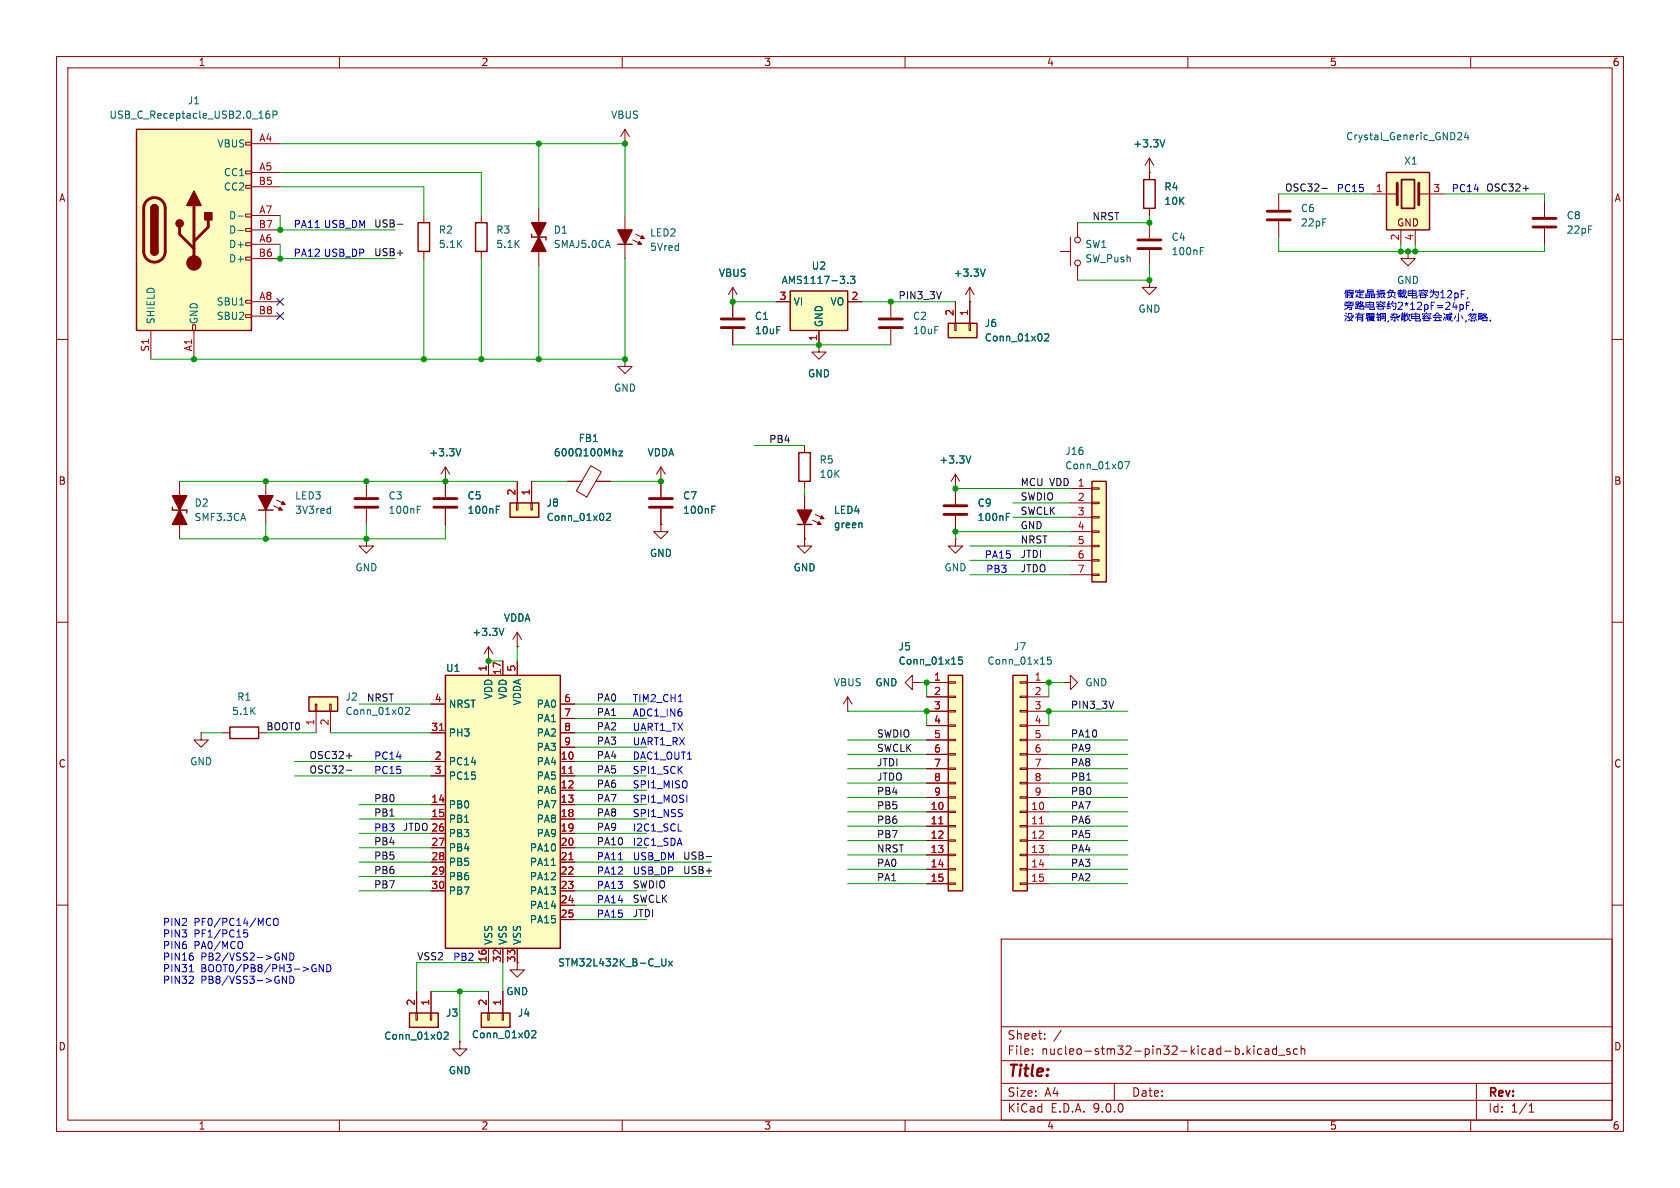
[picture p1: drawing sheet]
<svg xmlns="http://www.w3.org/2000/svg" width="297mm" height="210mm" viewBox="0 0 297 210" stroke-linecap="round" stroke-linejoin="round" font-family="sans-serif">
<defs><g id="words">
<text font-size="2.8" fill="#840000" x="178" y="190.9">Title:</text>
<g font-size="2.1" fill="#840000">
<text x="178" y="184">Sheet:</text>
<text x="178" y="186.7">File:</text>
<text x="184.1" y="186.7">nucleo-stm32-pin32-kicad-b.kicad_sch</text>
<text x="178" y="196.9">KiCad</text>
<text x="178" y="194.1">Size:</text>
<text x="184.7" y="194.1">A4</text>
<text x="185.7" y="196.9">E.D.A.</text>
<text x="193.3" y="196.9">9.0.0</text>
<text x="200" y="194.1">Date:</text>
<text x="263" y="194.3">Rev:</text>
<text x="263" y="196.9">Id:</text>
<text x="267.1" y="196.9">1/1</text>
</g>
<g font-size="1.8" fill="#840000">
<text x="35" y="11.9">1</text>
<text x="85" y="11.9">2</text>
<text x="135" y="11.9">3</text>
<text x="185" y="11.9">4</text>
<text x="235" y="11.9">5</text>
<text x="285" y="11.9">6</text>
<text x="10.3" y="35.9">A</text>
<text x="285.3" y="35.9">A</text>
<text x="246.9" y="40.2">GND</text>
<text x="10.3" y="85.9">B</text>
<text x="285.3" y="85.9">B</text>
<text x="10.3" y="135.9">C</text>
<text x="285.3" y="135.9">C</text>
<text x="10.3" y="185.9">D</text>
<text x="285.3" y="185.9">D</text>
<text x="35" y="199.9">1</text>
<text x="85" y="199.9">2</text>
<text x="135" y="199.9">3</text>
<text x="185" y="199.9">4</text>
<text x="235" y="199.9">5</text>
<text x="285" y="199.9">6</text>
</g>
<g font-size="1.8" fill="#006464">
<text x="19.3" y="21.2">USB_C_Receptacle_USB2.0_16P</text>
<text x="33.1" y="18.6">J1</text>
<text x="107.9" y="21.2">VBUS</text>
<text x="38.3" y="26.3">VBUS</text>
<text x="200.3" y="26.3">+3.3V</text>
<text x="237.9" y="25">Crystal_Generic_GND24</text>
<text x="248.1" y="29.3">X1</text>
<text x="39.5" y="31.3">CC1</text>
<text x="39.5" y="33.9">CC2</text>
<text x="205.7" y="33.9">R4</text>
<text x="40.4" y="39">D-</text>
<text x="40.4" y="41.5">D-</text>
<text x="77.5" y="41.5">R2</text>
<text x="87.6" y="41.5">R3</text>
<text x="97.8" y="41.5">D1</text>
<text x="205.7" y="36.4">10K</text>
<text x="229.9" y="37.7">C6</text>
<text x="229.9" y="40.2">22pF</text>
<text x="276.9" y="39">C8</text>
<text x="276.9" y="41.5">22pF</text>
<text x="40.4" y="44">D+</text>
<text x="40.4" y="46.6">D+</text>
<text x="77.5" y="44">5.1K</text>
<text x="87.6" y="44">5.1K</text>
<text x="97.8" y="44">SMAJ5.0CA</text>
<text x="114.8" y="44.6">5Vred</text>
<text x="114.8" y="42">LED2</text>
<text x="143.4" y="47.9">U2</text>
<text x="191.8" y="44">SW1</text>
<text x="191.8" y="46.6">SW_Push</text>
<text x="207" y="42.8">C4</text>
<text x="207" y="45.3">100nF</text>
<text x="127" y="49.1">VBUS</text>
<text x="138.1" y="50.4">AMS1117-3.3</text>
<text x="168.5" y="49.1">+3.3V</text>
<text x="246.9" y="50.4">GND</text>
<text x="27.5" y="57.4" transform="rotate(-90 27.5 57.4)">SHIELD</text>
<text x="35.2" y="57.4" transform="rotate(-90 35.2 57.4)">GND</text>
<text x="38.2" y="54.2">SBU1</text>
<text x="38.2" y="56.7">SBU2</text>
<text x="133.4" y="56.7">C1</text>
<text x="133.4" y="59.3">10uF</text>
<text x="140.2" y="54.2">VI</text>
<text x="145.6" y="57.9" transform="rotate(-90 145.6 57.9)">GND</text>
<text x="146.7" y="54.2">VO</text>
<text x="161.3" y="56.7">C2</text>
<text x="161.3" y="59.3">10uF</text>
<text x="174" y="58">J6</text>
<text x="201.2" y="55.5">GND</text>
<text x="174" y="60.6">Conn_01x02</text>
<text x="108.5" y="69.4">GND</text>
<text x="142.7" y="66.9">GND</text>
<text x="75.8" y="80.9">+3.3V</text>
<text x="102.2" y="78.3">FB1</text>
<text x="144.8" y="82.1">R5</text>
<text x="166" y="82.1">+3.3V</text>
<text x="188.2" y="83.2">Conn_01x07</text>
<text x="188.2" y="80.6">J16</text>
<text x="34.3" y="89.8">D2</text>
<text x="52.1" y="88.5">LED3</text>
<text x="68.6" y="88.5">C3</text>
<text x="82.6" y="88.5">C5</text>
<text x="96.5" y="89.8">J8</text>
<text x="120.7" y="88.5">C7</text>
<text x="144.8" y="84.7">10K</text>
<text x="172.7" y="89.8">C9</text>
<text x="34.3" y="92.3">SMF3.3CA</text>
<text x="52.1" y="91">3V3red</text>
<text x="68.6" y="91">100nF</text>
<text x="82.6" y="91">100nF</text>
<text x="96.5" y="92.3">Conn_01x02</text>
<text x="120.7" y="91">100nF</text>
<text x="147.3" y="91">LED4</text>
<text x="147.3" y="93.6">green</text>
<text x="172.7" y="92.3">100nF</text>
<text x="62.7" y="101.2">GND</text>
<text x="114.8" y="98.7">GND</text>
<text x="140.2" y="101.2">GND</text>
<text x="166.9" y="101.2">GND</text>
<text x="83.4" y="112.6">+3.3V</text>
<text x="89" y="110.1">VDDA</text>
<text x="78.7" y="119">U1</text>
<text x="158.8" y="115.2">J5</text>
<text x="158.8" y="117.7">Conn_01x15</text>
<text x="174.5" y="117.7">Conn_01x15</text>
<text x="179.1" y="115.2">J7</text>
<text x="41.8" y="124.1">R1</text>
<text x="61" y="124.1">J2</text>
<text x="79.2" y="125.3">NRST</text>
<text x="87.2" y="123.7" transform="rotate(-90 87.2 123.7)">VDD</text>
<text x="89.8" y="123.7" transform="rotate(-90 89.8 123.7)">VDD</text>
<text x="92.3" y="124.8" transform="rotate(-90 92.3 124.8)">VDDA</text>
<text x="94.8" y="125.3">PA0</text>
<text x="147.3" y="121.5">VBUS</text>
<text x="154.7" y="121.5">GND</text>
<text x="191.8" y="121.5">GND</text>
<text x="40.9" y="126.6">5.1K</text>
<text x="61" y="126.6">Conn_01x02</text>
<text x="79.2" y="130.4">PH3</text>
<text x="94.8" y="127.9">PA1</text>
<text x="94.8" y="130.4">PA2</text>
<text x="33.5" y="135.5">GND</text>
<text x="79.2" y="135.5">PC14</text>
<text x="94.8" y="132.9">PA3</text>
<text x="94.8" y="135.5">PA4</text>
<text x="79.2" y="138">PC15</text>
<text x="79.2" y="143.1">PB0</text>
<text x="94.8" y="138">PA5</text>
<text x="94.8" y="140.6">PA6</text>
<text x="94.8" y="143.1">PA7</text>
<text x="79.2" y="145.6">PB1</text>
<text x="79.2" y="148.2">PB3</text>
<text x="94.8" y="145.6">PA8</text>
<text x="94.8" y="148.2">PA9</text>
<text x="79.2" y="150.7">PB4</text>
<text x="79.2" y="153.3">PB5</text>
<text x="79.2" y="155.8">PB6</text>
<text x="93.6" y="150.7">PA10</text>
<text x="93.6" y="153.3">PA11</text>
<text x="93.6" y="155.8">PA12</text>
<text x="79.2" y="158.3">PB7</text>
<text x="93.6" y="158.3">PA13</text>
<text x="93.6" y="160.9">PA14</text>
<text x="87.2" y="167.1" transform="rotate(-90 87.2 167.1)">VSS</text>
<text x="89.8" y="167.1" transform="rotate(-90 89.8 167.1)">VSS</text>
<text x="92.3" y="167.1" transform="rotate(-90 92.3 167.1)">VSS</text>
<text x="93.6" y="163.4">PA15</text>
<text x="98.6" y="171">STM32L432K_B-C_Ux</text>
<text x="78.7" y="179.9">J3</text>
<text x="89.4" y="176.1">GND</text>
<text x="91.4" y="179.9">J4</text>
<text x="67.8" y="184">Conn_01x02</text>
<text x="83.3" y="183.7">Conn_01x02</text>
<text x="79.2" y="190.1">GND</text>
</g>
<g font-size="1.8" fill="#a90000">
<text x="45.7" y="25.1">A4</text>
<text x="45.6" y="32.8">B5</text>
<text x="45.7" y="30.2">A5</text>
<text x="243.1" y="34">1</text>
<text x="253.3" y="34">3</text>
<text x="45.6" y="40.4">B7</text>
<text x="45.7" y="37.8">A7</text>
<text x="45.6" y="45.5">B6</text>
<text x="45.7" y="42.9">A6</text>
<text x="247.4" y="42.6" transform="rotate(-90 247.4 42.6)">2</text>
<text x="249.9" y="42.6" transform="rotate(-90 249.9 42.6)">4</text>
<text x="45.7" y="53.1">A8</text>
<text x="137.7" y="53.1">3</text>
<text x="150.4" y="53.1">2</text>
<text x="45.6" y="55.6">B8</text>
<text x="168.7" y="56" transform="rotate(-90 168.7 56)">2</text>
<text x="171.2" y="56" transform="rotate(-90 171.2 56)">1</text>
<text x="26.4" y="62.3" transform="rotate(-90 26.4 62.3)">S1</text>
<text x="34" y="62.2" transform="rotate(-90 34 62.2)">A1</text>
<text x="144.5" y="60.4" transform="rotate(-90 144.5 60.4)">1</text>
<text x="91.2" y="87.7" transform="rotate(-90 91.2 87.7)">2</text>
<text x="93.7" y="87.7" transform="rotate(-90 93.7 87.7)">1</text>
<text x="190.4" y="88.6">2</text>
<text x="190.4" y="91.2">3</text>
<text x="190.4" y="93.7">4</text>
<text x="190.4" y="96.3">5</text>
<text x="190.4" y="98.8">6</text>
<text x="190.4" y="101.3">7</text>
<text x="86.1" y="118.8" transform="rotate(-90 86.1 118.8)">1</text>
<text x="88.6" y="119.4" transform="rotate(-90 88.6 119.4)">17</text>
<text x="91.2" y="118.8" transform="rotate(-90 91.2 118.8)">5</text>
<text x="76.8" y="124.2">4</text>
<text x="99.6" y="124.2">6</text>
<text x="165" y="120.4">1</text>
<text x="165" y="122.9">2</text>
<text x="165" y="125.5">3</text>
<text x="182.8" y="120.4">1</text>
<text x="182.8" y="122.9">2</text>
<text x="182.8" y="125.5">3</text>
<text x="55.6" y="128.3" transform="rotate(-90 55.6 128.3)">1</text>
<text x="58.2" y="128.3" transform="rotate(-90 58.2 128.3)">2</text>
<text x="76.2" y="129.3">31</text>
<text x="99.6" y="126.7">7</text>
<text x="99.6" y="129.3">8</text>
<text x="99.6" y="131.8">9</text>
<text x="165" y="128">4</text>
<text x="165" y="130.6">5</text>
<text x="182.8" y="128">4</text>
<text x="182.8" y="130.6">5</text>
<text x="76.8" y="134.4">2</text>
<text x="76.8" y="136.9">3</text>
<text x="99" y="134.4">10</text>
<text x="99" y="136.9">11</text>
<text x="165" y="133.1">6</text>
<text x="165" y="135.6">7</text>
<text x="182.8" y="133.1">6</text>
<text x="182.8" y="135.6">7</text>
<text x="76.2" y="142">14</text>
<text x="99" y="139.4">12</text>
<text x="99" y="142">13</text>
<text x="164.4" y="143.3">10</text>
<text x="165" y="138.2">8</text>
<text x="165" y="140.7">9</text>
<text x="182.2" y="143.3">10</text>
<text x="182.8" y="138.2">8</text>
<text x="182.8" y="140.7">9</text>
<text x="76.2" y="144.5">15</text>
<text x="76.2" y="149.6">27</text>
<text x="76.2" y="147.1">26</text>
<text x="99" y="144.5">18</text>
<text x="99" y="147.1">19</text>
<text x="99" y="149.6">20</text>
<text x="164.4" y="145.8">11</text>
<text x="164.4" y="148.3">12</text>
<text x="182.2" y="145.8">11</text>
<text x="182.2" y="148.3">12</text>
<text x="76.2" y="152.1">28</text>
<text x="76.2" y="154.7">29</text>
<text x="99" y="152.1">21</text>
<text x="99" y="154.7">22</text>
<text x="164.4" y="150.9">13</text>
<text x="164.4" y="153.4">14</text>
<text x="164.4" y="156">15</text>
<text x="182.2" y="150.9">13</text>
<text x="182.2" y="153.4">14</text>
<text x="182.2" y="156">15</text>
<text x="76.2" y="157.2">30</text>
<text x="99" y="157.2">23</text>
<text x="99" y="159.8">24</text>
<text x="99" y="162.3">25</text>
<text x="86.1" y="170.2" transform="rotate(-90 86.1 170.2)">16</text>
<text x="88.6" y="170.2" transform="rotate(-90 88.6 170.2)">32</text>
<text x="91.2" y="170.2" transform="rotate(-90 91.2 170.2)">33</text>
<text x="73.4" y="177.9" transform="rotate(-90 73.4 177.9)">2</text>
<text x="75.9" y="177.9" transform="rotate(-90 75.9 177.9)">1</text>
<text x="86.1" y="177.9" transform="rotate(-90 86.1 177.9)">2</text>
<text x="88.6" y="177.9" transform="rotate(-90 88.6 177.9)">1</text>
</g>
<g font-size="1.8" fill="#0f0f0f">
<text x="227.1" y="33.9">OSC32-</text>
<text x="262.6" y="33.9">OSC32+</text>
<text x="66" y="40.3">USB-</text>
<text x="193" y="39">NRST</text>
<text x="66" y="45.4">USB+</text>
<text x="158.7" y="53">PIN3_3V</text>
<text x="135.9" y="78.4">PB4</text>
<text x="180.3" y="88.6">SWDIO</text>
<text x="180.3" y="86">MCU VDD 1</text>
<text x="180.3" y="93.6">GND</text>
<text x="180.3" y="91.1">SWCLK</text>
<text x="180.3" y="96.2">NRST</text>
<text x="180.3" y="98.7">JTDI</text>
<text x="180.3" y="101.3">JTDO</text>
<text x="64.8" y="124.1">NRST</text>
<text x="105.4" y="124.1">PA0</text>
<text x="189.2" y="125.4">PIN3_3V</text>
<text x="47" y="129.2">BOOT0</text>
<text x="105.4" y="131.7">PA3</text>
<text x="105.4" y="126.7">PA1</text>
<text x="105.4" y="129.2">PA2</text>
<text x="154.9" y="130.5">SWDIO</text>
<text x="189.2" y="130.5">PA10</text>
<text x="54.6" y="134.3">OSC32+</text>
<text x="54.6" y="136.8">OSC32-</text>
<text x="105.4" y="134.3">PA4</text>
<text x="105.4" y="136.8">PA5</text>
<text x="154.9" y="135.5">JTDI</text>
<text x="154.9" y="133">SWCLK</text>
<text x="189.2" y="133">PA9</text>
<text x="189.2" y="135.5">PA8</text>
<text x="66" y="141.9">PB0</text>
<text x="105.4" y="141.9">PA7</text>
<text x="105.4" y="139.4">PA6</text>
<text x="154.9" y="138.1">JTDO</text>
<text x="154.9" y="140.6">PB4</text>
<text x="154.9" y="143.2">PB5</text>
<text x="189.2" y="138.1">PB1</text>
<text x="189.2" y="140.6">PB0</text>
<text x="189.2" y="143.2">PA7</text>
<text x="66" y="149.5">PB4</text>
<text x="66" y="144.4">PB1</text>
<text x="71.1" y="147">JTDO 26</text>
<text x="105.4" y="149.5">PA10</text>
<text x="105.4" y="144.4">PA8</text>
<text x="105.4" y="147">PA9</text>
<text x="154.9" y="145.7">PB6</text>
<text x="154.9" y="148.2">PB7</text>
<text x="189.2" y="148.2">PA5</text>
<text x="189.2" y="145.7">PA6</text>
<text x="66" y="154.6">PB6</text>
<text x="66" y="152.1">PB5</text>
<text x="120.6" y="154.6">USB+</text>
<text x="120.6" y="152.1">USB-</text>
<text x="154.9" y="155.9">PA1</text>
<text x="154.9" y="150.8">NRST</text>
<text x="154.9" y="153.3">PA0</text>
<text x="189.2" y="150.8">PA4</text>
<text x="189.2" y="155.9">PA2</text>
<text x="189.2" y="153.3">PA3</text>
<text x="66" y="157.1">PB7</text>
<text x="111.8" y="157.1">SWDIO</text>
<text x="111.8" y="159.7">SWCLK</text>
<text x="111.8" y="162.2">JTDI</text>
<text x="73.7" y="169.8">VSS2</text>
</g>
<g font-size="1.8" fill="#0000c2">
<text x="236.2" y="34">PC15</text>
<text x="256.5" y="34">PC14</text>
<text x="51.8" y="40.4">PA11 USB_DM</text>
<text x="51.8" y="45.5">PA12 USB_DP</text>
<text x="174" y="98.8">PA15</text>
<text x="174.2" y="101.4">PB3</text>
<text x="111.8" y="124.2">TIM2_CH1</text>
<text x="111.8" y="126.8">ADC1_IN6</text>
<text x="111.8" y="131.8">UART1_RX</text>
<text x="111.8" y="129.3">UART1_TX</text>
<text x="66" y="136.9">PC15</text>
<text x="66" y="134.4">PC14</text>
<text x="111.8" y="136.9">SPI1_SCK</text>
<text x="111.8" y="134.4">DAC1_OUT1</text>
<text x="111.8" y="139.5">SPI1_MISO</text>
<text x="111.8" y="142">SPI1_MOSI</text>
<text x="66" y="147.1">PB3</text>
<text x="111.8" y="149.6">I2C1_SDA</text>
<text x="111.8" y="147.1">I2C1_SCL</text>
<text x="111.8" y="144.5">SPI1_NSS</text>
<text x="105.4" y="152.2">PA11</text>
<text x="105.4" y="154.7">PA12</text>
<text x="111.8" y="152.2">USB_DM</text>
<text x="111.8" y="154.7">USB_DP</text>
<text x="105.4" y="159.8">PA14</text>
<text x="105.4" y="157.2">PA13</text>
<text x="28.7" y="163.8">PIN2</text>
<text x="28.7" y="165.8">PIN3</text>
<text x="28.7" y="167.9">PIN6</text>
<text x="34.3" y="163.8">PF0/PC14/MCO</text>
<text x="34.3" y="165.8">PF1/PC15</text>
<text x="34.3" y="167.9">PA0/MCO</text>
<text x="105.4" y="162.3">PA15</text>
<text x="28.7" y="169.9">PIN16</text>
<text x="28.7" y="171.9">PIN31</text>
<text x="28.7" y="174">PIN32</text>
<text x="35.5" y="169.9">PB2/VSS2-&gt;GND</text>
<text x="35.5" y="171.9">BOOT0/PB8/PH3-&gt;GND</text>
<text x="35.5" y="174">PB8/VSS3-&gt;GND</text>
<text x="80" y="169.9">PB2</text>
</g>
</g></defs>
<g fill="none" stroke="#840000" stroke-width=".18">
<path d="M10 10h277v190h-277zM12 12h273v186h-273zM60 10v2M110 10v2M160 10v2M210 10v2M260 10v2M10 60h2M285 60h2M10 110h2M285 110h2M10 160h2"/>
<path d="M177 166h108v32h-108zM285 160h2M60 198v2M110 198v2M160 198v2M177 194.5h108M177 191.5h108M177 187.5h108M177 181.5h108M182.5 186.3v.1M182.5 185.5v.1M184.7 183.6v.1"/>
<path d="M184.7 182.8v.1M187.6 182.1l-1.3 2M197 191.5v3M210 198v2M220.5 184.9v1.5M220.6 185.8l.4 .6M221 185.4l-.5 .6M221.7 184.9v.1M221.7 185.4v1M223 185.5l-.4-.1-.3 .3v.4l.2 .2h.5M223.7 185.5h.5l.1 .9M224.3 185.8h-.5a.29 .29 0 0 0-.2 .3 .29 .29 0 0 0 .2 .3l.5-.1"/>
<path d="M225.7 185.5l-.5-.1-.2 .3v.4l.1 .2h.6M225.7 184.9v1.5M226 186.5h1.2M228 185.5l-.3-.1-.2 .2v.2l.5 .2v.3h-.5M229.4 185.5l-.4-.1-.3 .3v.4l.1 .2h.6M230 185.5l.2-.1 .4 .1 .1 .9M230 184.9v1.5M260 198v2M261 191.5v6.5M270.3 196.6h.9M270.3 195.5l.4-.4v1.5"/>
</g>
<path d="M72.4 179.1h5.1v2.5h-5.1z" fill="#ffffc2"/>
<path d="M72.4 179.1h5.1v2.5h-5.1z" fill="none" stroke="#840000" stroke-width=".25"/>
<path d="M171.4 53.3h.1M171.4 50.8l-.7 1.3M171.4 50.8l.8 1.3M171.4 50.8v2.5M73.5 179.1h.3v1.2h-.3zM73.7 175.3v3.8M76.1 179.1h.2v1.2h-.2zM76.2 175.3v3.8" fill="none" stroke="#840000" stroke-width=".18"/>
<path d="M174.2 47.6l-.5 1.2M78.5 182.6l.5-.2 .2 .4-.7 .9h.7" fill="none" stroke="#006464" stroke-width=".18"/>
<path d="M193 85.1h2.6v17.8h-2.6z" fill="#ffffc2"/>
<path d="M109.2 43.2h2.6M45.7 90.2h2.6M193 85.1h2.6v17.8h-2.6z" fill="none" stroke="#840000" stroke-width=".25"/>
<g fill="none" stroke="#840000" stroke-width=".18">
<path d="M110.5 25.4h.1M110.5 22.9l-.8 1.2M110.5 22.9l.8 1.2M110.5 22.9v2.5M110.5 38.1v7.6M111.9 42.4l1.5 .8M112.4 41.4l1.5 .8M113 42.7l-.2 .5M113.5 41.7l-.2 .5M129.5 53.3v2.8M129.5 58.2v2.8M157.5 53.3v2.8"/>
<path d="M157.5 58.2v2.8M248.9 44.5v1.2h1.3l-1.3 1.3-1.3-1.3h1.3M248.9 44.5h.1M47 85.1v7.6M48.4 89.4l1.5 .8M48.9 88.4l1.5 .8M49.5 89.7l-.2 .5M50 88.6l-.2 .6M189.2 86.4h3.8M189.2 88.9h3.8M189.2 91.4h3.8M189.2 94h3.8"/>
<path d="M189.2 96.5h3.8M189.2 99.1h3.8M193 86.2h1.3v.3h-1.3zM193 88.8h1.3v.2h-1.3zM193 91.3h1.3v.3h-1.3zM193 93.9h1.3v.2h-1.3zM193 96.4h1.3v.2h-1.3zM193 98.9h1.3v.3h-1.3zM86.4 116.8h.1M86.4 114.3l-.8 1.3M86.4 114.3l.7 1.3M86.4 114.3v2.5"/>
<path d="M91.4 114.3h.1M91.4 111.8l-.7 1.2M91.4 111.8l.8 1.2M91.4 111.8v2.5M189.2 101.6h3.8M193 101.5h1.3v.2h-1.3z"/>
</g>
<path d="M58.3 89.9l.1 .1M58.4 89.5v1.2M58.4 90.7h-.1M198.8 81.6h.9l-.5 1.3M89.1 111.1l-.4 1.2" fill="none" stroke="#006464" stroke-width=".18"/>
<g fill="#840000" stroke="#840000" stroke-width=".25">
<path d="M45.7 87.6h2.6l-1.3 2.6z"/>
<path d="M109.2 40.6h2.6l-1.3 2.6z"/>
</g>
<g fill="#840000" stroke="#840000" stroke-width=".18">
<path d="M50 88.6l.4 .6h-.6z"/>
<path d="M49.5 89.7l.4 .5h-.6z"/>
<path d="M113.5 41.7l.4 .5h-.6z"/>
<path d="M113 42.7l.4 .5h-.6z"/>
</g>
<path d="M127.5 56.4h4.1M127.5 57.9h4.1M155.4 56.4h4.1M155.4 57.9h4.1" fill="none" stroke="#840000" stroke-width=".51"/>
<path d="M78.7 119.4h20.4v48.2h-20.4z" fill="#ffffc2"/>
<path d="M30.5 89.7v.5h2.5v.5M78.7 119.4h20.4v48.2h-20.4z" fill="none" stroke="#840000" stroke-width=".25"/>
<g fill="none" stroke="#840000" stroke-width=".18">
<path d="M31.7 85.1v2.5M31.7 88.9v2.5M31.7 92.7v2.6M86.4 116.8v2.6M88.9 116.8v2.6M91.4 116.8v2.6M76.2 124.5h2.5M76.2 129.5h2.5M76.2 134.6h2.5M76.2 137.2h2.5M99.1 124.5h2.5M99.1 129.5h2.5"/>
<path d="M99.1 134.6h2.5M99.1 137.2h2.5M99.1 127h2.5M99.1 132.1h2.5M99.1 139.7h2.5M76.2 142.2h2.5M76.2 144.8h2.5M76.2 147.3h2.5M76.2 149.9h2.5M76.2 152.4h2.5M76.2 154.9h2.5M76.2 157.5h2.5"/>
<path d="M99.1 142.2h2.5M99.1 144.8h2.5M99.1 147.3h2.5M99.1 149.9h2.5M99.1 152.4h2.5M99.1 154.9h2.5M99.1 157.5h2.5M86.4 167.6v2.6M88.9 167.6v2.6M91.4 167.6v2.6M99.1 160h2.5M99.1 162.6h2.5"/>
</g>
<path d="M77.7 129.1h.7M100.6 136.7h.7M100.6 152h.7" fill="none" stroke="#a90000" stroke-width=".18"/>
<path d="M97.5 153h.7M117.7 169.5v1.1l-.2 .2-.4-.1M118.2 169.9l.7 .9M118.9 169.9l-.7 .9" fill="none" stroke="#006464" stroke-width=".18"/>
<g fill="#840000" stroke="#840000" stroke-width=".25">
<path d="M31.7 90.2l1.3 2.5h-2.5z"/>
<path d="M30.5 87.6h2.5l-1.3 2.6z"/>
</g>
<path d="M139.7 51.4h10.2v7h-10.2z" fill="#ffffc2"/>
<path d="M94 41.4v.5h2.5v.5M139.7 51.4h10.2v7h-10.2z" fill="none" stroke="#840000" stroke-width=".25"/>
<g fill="none" stroke="#840000" stroke-width=".18">
<path d="M95.2 36.8v2.6M95.2 40.6v2.6M95.2 44.5v2.5M129.5 53.3h.1M129.5 50.8l-.7 1.3M129.5 50.8l.8 1.3M129.5 50.8v2.5M137.2 53.3h2.5M144.8 58.4v2.6M149.9 53.3h2.5M144.8 61v1.2h1.2l-1.2 1.3-1.3-1.3h1.3M144.8 61h.1"/>
<path d="M78.7 85.1h.1M78.7 82.6l-.7 1.2M78.7 82.6l.8 1.2M78.7 82.6v2.5M35.6 129.5v1.3h1.2l-1.2 1.3-1.3-1.3h1.3M35.6 129.5h.1"/>
</g>
<path d="M149.9 50v.1M150.3 48.8h.8l-.4 .5 .4 .1v.6l-.2 .1-.6-.1M81.5 79.3l-.5 1.3" fill="none" stroke="#006464" stroke-width=".18"/>
<g fill="#840000" stroke="#840000" stroke-width=".25">
<path d="M95.2 41.9l1.3 2.6h-2.5z"/>
<path d="M94 39.4h2.5l-1.3 2.5z"/>
</g>
<path d="M90.2 88.9h5v2.5h-5z" fill="#ffffc2"/>
<path d="M90.2 88.9h5v2.5h-5zM141 92.7h2.5" fill="none" stroke="#840000" stroke-width=".25"/>
<g fill="none" stroke="#840000" stroke-width=".18">
<path d="M110.5 63.5v1.3h1.3l-1.3 1.2-1.3-1.2h1.3M110.5 63.5h.1M64.8 95.3v1.2h1.2l-1.2 1.3-1.3-1.3h1.3M64.8 95.3h.1M64.8 85.1v2.8M64.8 89.9v2.8M78.7 85.1v2.8M78.7 89.9v2.8M91.3 88.9h.3v1.3h-.3zM91.4 85.1v3.8M93.9 88.9h.2v1.3h-.2zM94 85.1v3.8"/>
<path d="M100.3 85.1h2.6M104.4 82.3l1.9 1.1-2.6 4.5-1.8-1.1zM105.4 85.1h2.5M116.8 85.1h.1M116.8 92.7v1.3h1.3l-1.3 1.3-1.2-1.3h1.2M116.8 92.7h.1M116.8 82.6l-.7 1.2M116.8 82.6l.8 1.2M116.8 82.6v5.3M116.8 89.9v2.8M142.2 95.3v1.2h1.3l-1.3 1.3-1.2-1.3h1.2M142.2 95.3h.1"/>
<path d="M142.2 87.6v7.7M143.6 91.9l1.6 .8M144.1 90.9l1.6 .8M144.8 92.2l-.3 .5M145.3 91.2l-.3 .5M168.9 95.3v1.2h1.3l-1.3 1.3-1.3-1.3h1.3M168.9 95.3h.1M168.9 86.4h.1M168.9 83.8v5.4M168.9 91.2v2.8M168.9 83.8l-.8 1.3M168.9 83.8l.8 1.3"/>
<path d="M149.9 125.7h.1M149.9 123.2l-.8 1.3M149.9 123.2l.7 1.3M149.9 123.2v2.5"/>
</g>
<g fill="none" stroke="#006464" stroke-width=".18">
<path d="M98.8 79.3l-.4 .1a.86 .86 0 0 0 0 1.2l.4-.1 .1-.5-.3-.2h-.2l-.2 .2M99.5 79.4l.2-.1a.68 .68 0 0 1 .4 .7 .68 .68 0 0 1-.4 .6l-.2-.1-.1-.4zM100.7 79.4l.2-.1a.68 .68 0 0 1 .4 .7 .68 .68 0 0 1-.4 .6l-.2-.1-.1-.4zM103.2 79.7l.4-.4v1.3M104.6 79.4l.2-.1a.68 .68 0 0 1 .4 .7 .68 .68 0 0 1-.4 .6l-.2-.1-.1-.4zM105.8 79.4l.2-.1a.68 .68 0 0 1 .4 .7 .68 .68 0 0 1-.4 .6l-.2-.1-.1-.4zM108.4 79.3v1.3M108.4 79.9l.2-.2 .3 .1v.8M109.4 79.7h.7l-.7 .9h.7M114.6 79.3l.4 1.3 .4-1.3M115.9 79.3a.64 .64 0 0 1 .7 .7 .64 .64 0 0 1-.7 .6zM117.1 79.3a.64 .64 0 0 1 .8 .7 .64 .64 0 0 1-.8 .6z"/>
<path d="M73.8 90.1h.4M73.8 89.5h.6M87.7 90.1h.5M87.7 89.5h.6M101.8 80.6h.3v-.3a.54 .54 0 0 1-.3-.7 .54 .54 0 0 1 .8-.2 .58 .58 0 0 1-.1 .9v.3h.3M103.2 80.6h.8M106.9 80.6v-1.3l.5 .9 .4-.9v1.3M107.2 90.9l.5-.2 .2 .4-.7 .9h.7M118.2 80.6l.5-1.3 .4 1.3M118.4 80.2h.6M125.8 90.1h.5M125.8 89.5h.6"/>
<path d="M152.3 92.5l.1 .8M171.6 80.6l-.4 1.3M177.9 90.7h.6M177.9 91.4h.4"/>
</g>
<path d="M62.7 88.1h4.1M62.7 89.7h4.1M76.7 88.1h4.1M76.7 89.7h4.1M114.8 88.1h4.1M114.8 89.7h4.1M166.9 89.4h4M166.9 90.9h4" fill="none" stroke="#840000" stroke-width=".51"/>
<path d="M141 90.2h2.5l-1.3 2.5z" fill="#840000" stroke="#840000" stroke-width=".25"/>
<g fill="#840000" stroke="#840000" stroke-width=".18">
<path d="M145.3 91.2l.4 .5h-.7z"/>
<path d="M144.8 92.2l.4 .5h-.7z"/>
</g>
<path d="M167.6 57.2h5.1v2.5h-5.1z" fill="#ffffc2"/>
<path d="M167.6 57.2h5.1v2.5h-5.1zM141.2 80h2.1v5.1h-2.1z" fill="none" stroke="#840000" stroke-width=".25"/>
<path d="M168.8 57.2h.2v1.2h-.2zM168.9 53.3v3.9M171.3 57.2h.3v1.2h-.3zM171.4 53.3v3.9M142.2 78.7v1.3M142.2 85.1v1.3M91.4 170.2v1.3h1.3l-1.3 1.2-1.2-1.2h1.2" fill="none" stroke="#840000" stroke-width=".18"/>
<path d="M184.7 59.1l.5-.1 .2 .4-.8 .9h.8" fill="none" stroke="#006464" stroke-width=".18"/>
<path d="M85.1 179.1h5.1v2.5h-5.1z" fill="#ffffc2"/>
<path d="M73.9 39.4h2v5.1h-2zM85.1 179.1h5.1v2.5h-5.1z" fill="none" stroke="#840000" stroke-width=".25"/>
<path d="M74.9 38.1v1.3M74.9 44.5v1.2M86.2 179.1h.3v1.2h-.3zM86.4 175.3v3.8M88.8 179.1h.2v1.2h-.2zM88.9 175.3v3.8M81.3 184.2v1.2h1.2l-1.2 1.3-1.3-1.3h1.3M81.3 184.2h.1" fill="none" stroke="#840000" stroke-width=".18"/>
<path d="M94 182.3l.5-.1 .2 .4-.8 .9h.8" fill="none" stroke="#006464" stroke-width=".18"/>
<path d="M24.1 22.9h20.3v35.5h-20.3z" fill="#ffffc2"/>
<g fill="none" stroke="#840000" stroke-width=".18">
<path d="M43.4 25.1h1v.6h-1zM43.4 30.2h1v.5h-1zM43.4 32.8h1v.5h-1zM43.4 37.8h1v.6h-1zM44.4 25.4h5.1M44.4 30.5h5.1M44.4 33h5.1M44.4 38.1h5.1M26.7 58.4v5.1M34 57.4h.5v1h-.5zM34.3 58.4v5.1M43.4 40.4h1v.5h-1z"/>
<path d="M43.4 42.9h1v.5h-1zM43.4 45.5h1v.5h-1zM43.4 53.1h1v.5h-1zM43.4 55.6h1v.5h-1zM44.4 40.6h5.1M44.4 43.2h5.1M44.4 45.7h5.1M44.4 53.3h5.1M44.4 55.9h5.1M39.4 129.5h1.2M45.7 129.5h1.3M161.3 120.7v-1.3l-1.3 1.3 1.3 1.2v-1.2h1.3"/>
<path d="M162.6 120.7h.1M188 120.7h1.2v-1.3l1.3 1.3-1.3 1.2v-1.2M188 120.7h.1"/>
</g>
<path d="M24.1 22.9h20.3v35.5h-20.3zM26.7 36.8a.64 .64 0 0 1 .6-.6 .64 .64 0 0 1 .6 .6M26.7 44.5a.64 .64 0 0 0 .6 .6 .64 .64 0 0 0 .6-.6M40.6 128.5h5.1v2.1h-5.1z" fill="none" stroke="#840000" stroke-width=".25"/>
<path d="M26 35.5a1.9 1.9 0 0 1 2-.4 1.9 1.9 0 0 1 1.2 1.7v7.7a1.91 1.91 0 0 1-1.9 1.8 1.91 1.91 0 0 1-1.9-1.8v-7.8l.2-.7zM34.3 36.3v10.2M36.8 38.9v1.2l-2.5 2.6M31.7 40.1v1.3l2.6 2.5" fill="none" stroke="#840000" stroke-width=".51"/>
<g fill="#840000" stroke="#840000" stroke-width=".25">
<path d="M26.7 36.8h1.2v7.7h-1.2z"/>
<path d="M26.9 36.4a.64 .64 0 0 1 .6-.2 .64 .64 0 0 1 .4 .6h-1.2z"/>
<path d="M26.7 44.5h1.2a.64 .64 0 0 1-.6 .6 .64 .64 0 0 1-.6-.6z"/>
<path d="M34.3 33.8l1.3 2.5h-2.6z"/>
<path d="M36.2 37.6h1.3v1.3h-1.3z"/>
<circle cx="31.7" cy="39.5" r=".63"/>
</g>
<circle cx="34.3" cy="46.5" r="1.27" fill="#840000" stroke="#840000" stroke-width=".18"/>
<path d="M47.6 19.6l-.4 .1a.86 .86 0 0 0 0 1.2l.5-.1v-.4l-.2-.3-.4 .1-.1 .2M42.1 38.2h.9M48.3 20.3l.6-.1 .1-.1-.1-.3-.6-.2v1.3M42.1 40.7h.9" fill="none" stroke="#006464" stroke-width=".18"/>
<path d="M54.6 123.2h5.1v2.5h-5.1z" fill="#ffffc2"/>
<path d="M84.1 39.4h2v5.1h-2zM54.6 123.2h5.1v2.5h-5.1z" fill="none" stroke="#840000" stroke-width=".25"/>
<path d="M85.1 38.1v1.3M226.1 34.3v2.8M226.1 39.1v2.8M85.1 44.5v1.2M55.8 124.5h.2v1.2h-.2zM55.9 125.7v3.8M58.3 124.5h.2v1.2h-.2zM58.4 125.7v3.8" fill="none" stroke="#840000" stroke-width=".18"/>
<path d="M71.7 125.2l.4-.2 .3 .4-.8 .9h.8" fill="none" stroke="#006464" stroke-width=".18"/>
<path d="M224 37.3h4.1M224 38.9h4.1" fill="none" stroke="#840000" stroke-width=".51"/>
<path d="M245.1 30.5h7.6v10.1h-7.6z" fill="#ffffc2"/>
<path d="M202.2 31.8h2v5h-2zM245.1 30.5h7.6v10.1h-7.6z" fill="none" stroke="#840000" stroke-width=".25"/>
<g fill="none" stroke="#840000" stroke-width=".18">
<path d="M190.5 39.4v2.5M203.2 30.5h.1M203.2 27.9v3.9M203.2 36.8v1.3M203.2 39.4v2.8M203.2 27.9l-.8 1.3M203.2 27.9l.8 1.3M242.6 34.3h4.4M250.8 34.3h4.5M273 35.6v2.8M187.5 44.5h1.7M189.2 41.9v5.1"/>
<path d="M190.5 47v2.5M203.2 49.5v1.3h1.3l-1.3 1.3-1.3-1.3h1.3M203.2 49.5h.1M203.2 44.2v2.8M247.6 40.6v2.6M250.2 40.6v2.6M273 40.4v2.8"/>
<circle cx="190.5" cy="46.5" r=".51"/>
<circle cx="190.5" cy="42.4" r=".51"/>
</g>
<path d="M247 32.4v3.8M250.8 32.4v3.8M271 38.6h4.1M201.2 42.4h4M201.2 43.9h4M271 40.1h4.1" fill="none" stroke="#840000" stroke-width=".51"/>
<path d="M247.8 31.8h2.3v5h-2.3z" fill="none" stroke="#840000" stroke-width=".3"/>
<path d="M205.9 24.7l-.4 1.3M257.9 23.4l.4 .1 .1 .3-.8 .9h.8M259.2 23.4l-.3 .9h.8M259.5 23.9v.8M212.2 44.4h.4M212.2 43.8h.6" fill="none" stroke="#006464" stroke-width=".18"/>
<path d="M167.6 119.4h2.6v38.1h-2.6z" fill="#ffffc2"/>
<path d="M167.6 119.4h2.6v38.1h-2.6z" fill="none" stroke="#840000" stroke-width=".25"/>
<g fill="none" stroke="#840000" stroke-width=".18">
<path d="M163.8 120.7h3.8M163.8 123.2h3.8M163.8 125.7h3.8M163.8 128.3h3.8M163.8 130.8h3.8M163.8 133.4h3.8M163.8 135.9h3.8M163.8 138.4h3.8M167.6 120.5h1.3v.3h-1.3zM167.6 123.1h1.3v.2h-1.3zM167.6 125.6h1.3v.3h-1.3zM167.6 128.1h1.3v.3h-1.3z"/>
<path d="M167.6 130.7h1.3v.2h-1.3zM167.6 133.2h1.3v.3h-1.3zM167.6 135.8h1.3v.2h-1.3zM167.6 138.3h1.3v.3h-1.3zM163.8 141h3.8M163.8 143.5h3.8M163.8 146.1h3.8M163.8 148.6h3.8M163.8 151.1h3.8M163.8 153.7h3.8M163.8 156.2h3.8M167.6 140.8h1.3v.3h-1.3z"/>
<path d="M167.6 143.4h1.3v.2h-1.3zM167.6 145.9h1.3v.3h-1.3zM167.6 148.5h1.3v.2h-1.3zM167.6 151h1.3v.3h-1.3zM167.6 153.5h1.3v.3h-1.3zM167.6 156.1h1.3v.2h-1.3z"/>
</g>
<path d="M166 145.6h.7" fill="none" stroke="#a90000" stroke-width=".18"/>
<path d="M170.1 116.1h-.6l-.1 .7 .2-.2 .4 .1 .2 .2-.1 .4-.2 .1-.5-.1" fill="none" stroke="#006464" stroke-width=".18"/>
<path d="M179.1 119.4h2.5v38.1h-2.5z" fill="#ffffc2"/>
<path d="M179.1 119.4h2.5v38.1h-2.5z" fill="none" stroke="#840000" stroke-width=".25"/>
<g fill="none" stroke="#840000" stroke-width=".18">
<path d="M203.2 30.5h.1M203.2 30.5v1.3M203.2 36.8v1.3M129.5 53.3h.1M129.5 53.3v2.8M129.5 58.2v2.8M137.2 53.3h2.5M144.8 58.4v2.6M149.9 53.3h2.5M168.9 53.3v3.9M171.4 53.3h.1M171.4 53.3v3.9"/>
<path d="M144.8 61h.1M78.7 85.1h.1M78.7 85.1v2.8M78.7 89.9v2.8M91.4 85.1v3.8M94 85.1v3.8M100.3 85.1h2.6M105.4 85.1h2.5M116.8 85.1h.1M116.8 92.7h.1M116.8 85.1v2.8M116.8 89.9v2.8"/>
<path d="M142.2 95.3h.1M142.2 87.6v2.6M142.2 92.7v2.6M168.9 86.4h.1M168.9 86.4v2.8M168.9 91.2v2.8M86.4 116.8h.1M86.4 116.8v2.6M88.9 116.8v2.6M91.4 114.3h.1M91.4 116.8v2.6M76.2 124.5h2.5"/>
<path d="M76.2 129.5h2.5M76.2 134.6h2.5M76.2 137.2h2.5M99.1 124.5h2.5M99.1 129.5h2.5M99.1 134.6h2.5M99.1 137.2h2.5M99.1 127h2.5M99.1 132.1h2.5M99.1 139.7h2.5M162.6 120.7h.1M163.8 120.7h3.8"/>
<path d="M163.8 123.2h3.8M163.8 125.7h3.8M163.8 128.3h3.8M163.8 130.8h3.8M163.8 133.4h3.8M163.8 135.9h3.8M163.8 138.4h3.8M180.3 120.5h1.3v.3h-1.3zM180.3 123.1h1.3v.2h-1.3zM180.3 125.6h1.3v.3h-1.3zM180.3 128.1h1.3v.3h-1.3zM180.3 130.7h1.3v.2h-1.3z"/>
<path d="M180.3 133.2h1.3v.3h-1.3zM180.3 135.8h1.3v.2h-1.3zM180.3 138.3h1.3v.3h-1.3zM181.6 120.7h3.8M181.6 123.2h3.8M181.6 125.7h3.8M181.6 128.3h3.8M181.6 130.8h3.8M181.6 133.4h3.8M181.6 135.9h3.8M181.6 138.4h3.8M76.2 142.2h2.5"/>
<path d="M76.2 144.8h2.5M76.2 147.3h2.5M76.2 149.9h2.5M76.2 152.4h2.5M76.2 154.9h2.5M76.2 157.5h2.5M99.1 142.2h2.5M99.1 144.8h2.5M99.1 147.3h2.5M99.1 149.9h2.5M99.1 152.4h2.5M99.1 154.9h2.5"/>
<path d="M99.1 157.5h2.5M163.8 141h3.8M163.8 143.5h3.8M163.8 146.1h3.8M163.8 148.6h3.8M163.8 151.1h3.8M163.8 153.7h3.8M163.8 156.2h3.8M180.3 140.8h1.3v.3h-1.3zM180.3 143.4h1.3v.2h-1.3zM180.3 145.9h1.3v.3h-1.3zM180.3 148.5h1.3v.2h-1.3z"/>
<path d="M180.3 151h1.3v.3h-1.3zM180.3 153.5h1.3v.3h-1.3zM180.3 156.1h1.3v.2h-1.3zM181.6 141h3.8M181.6 143.5h3.8M181.6 146.1h3.8M181.6 148.6h3.8M181.6 151.1h3.8M181.6 153.7h3.8M181.6 156.2h3.8M73.7 175.3v3.8M76.2 175.3v3.8"/>
<path d="M86.4 167.6v2.6M86.4 175.3v3.8M88.9 167.6v2.6M88.9 175.3v3.8M91.4 167.6v2.6M99.1 160h2.5M99.1 162.6h2.5M81.3 184.2h.1"/>
</g>
<path d="M77.7 129.1h.7M100.6 136.7h.7M100.6 152h.7M166 145.6h.7M183.8 145.6h.7" fill="none" stroke="#a90000" stroke-width=".18"/>
<g fill="none" stroke="#006464" stroke-width=".18">
<path d="M205.9 24.7l-.4 1.3M149.9 50v.1M150.3 48.8h.8l-.4 .5 .4 .1v.6l-.2 .1-.6-.1M174.2 47.6l-.5 1.2M184.7 59.1l.5-.1 .2 .4-.8 .9h.8M81.5 79.3l-.5 1.3M98.8 79.3l-.4 .1a.86 .86 0 0 0 0 1.2l.4-.1 .1-.5-.3-.2h-.2l-.2 .2M99.5 79.4l.2-.1a.68 .68 0 0 1 .4 .7 .68 .68 0 0 1-.4 .6l-.2-.1-.1-.4zM100.7 79.4l.2-.1a.68 .68 0 0 1 .4 .7 .68 .68 0 0 1-.4 .6l-.2-.1-.1-.4zM103.2 79.7l.4-.4v1.3M104.6 79.4l.2-.1a.68 .68 0 0 1 .4 .7 .68 .68 0 0 1-.4 .6l-.2-.1-.1-.4zM105.8 79.4l.2-.1a.68 .68 0 0 1 .4 .7 .68 .68 0 0 1-.4 .6l-.2-.1-.1-.4z"/>
<path d="M108.4 79.3v1.3M108.4 79.9l.2-.2 .3 .1v.8M109.4 79.7h.7l-.7 .9h.7M114.6 79.3l.4 1.3 .4-1.3M115.9 79.3a.64 .64 0 0 1 .7 .7 .64 .64 0 0 1-.7 .6zM117.1 79.3a.64 .64 0 0 1 .8 .7 .64 .64 0 0 1-.8 .6zM87.7 90.1h.5M87.7 89.5h.6M101.8 80.6h.3v-.3a.54 .54 0 0 1-.3-.7 .54 .54 0 0 1 .8-.2 .58 .58 0 0 1-.1 .9v.3h.3M103.2 80.6h.8M106.9 80.6v-1.3l.5 .9 .4-.9v1.3M107.2 90.9l.5-.2 .2 .4-.7 .9h.7"/>
<path d="M118.2 80.6l.5-1.3 .4 1.3M118.4 80.2h.6M125.8 90.1h.5M125.8 89.5h.6M152.3 92.5l.1 .8M171.6 80.6l-.4 1.3M177.9 90.7h.6M177.9 91.4h.4M89.1 111.1l-.4 1.2M170.1 116.1h-.6l-.1 .7 .2-.2 .4 .1 .2 .2-.1 .4-.2 .1-.5-.1M185.8 116.1h-.6l-.1 .7 .2-.2 .5 .1 .1 .2-.1 .4-.2 .1-.5-.1M97.5 153h.7"/>
<path d="M117.7 169.5v1.1l-.2 .2-.4-.1M118.2 169.9l.7 .9M118.9 169.9l-.7 .9M78.5 182.6l.5-.2 .2 .4-.7 .9h.7M94 182.3l.5-.1 .2 .4-.8 .9h.8"/>
</g>
<path d="M70.3 39.6h.9M233.7 33.3h1M269.3 33.3h.9M61.2 133.6h1M61.2 136.2h1M124.9 151.4h.9" fill="none" stroke="#0f0f0f" stroke-width=".18"/>
<g fill="none" stroke="#009600" stroke-width=".18">
<path d="M49.5 38.1v2.5h20.3M49.5 30.5h35.6v7.6M49.5 33h25.4v5.1M49.5 25.4h61v12.7M95.2 25.4v11.4M203.2 38.1v1.3h-12.7M226.1 34.3h16.5M255.3 34.3h17.7v1.3M49.5 43.2v2.5h20.3M74.9 45.7v17.8M85.1 45.7v17.8M95.2 47v16.5"/>
<path d="M110.5 45.7v17.8h-83.8M129.5 53.3h7.7M152.4 53.3h16.5M203.2 47v2.5h-12.7M226.1 41.9v2.6h46.9v-1.3M247.6 43.2v1.3M250.2 43.2v1.3M129.5 61h28M133.3 78.7h8.9M31.7 85.1h59.7M47 92.7v2.6M64.8 92.7v2.6"/>
<path d="M78.7 92.7v2.6h-47M94 85.1h6.3M107.9 85.1h8.9M142.2 86.4v1.2M168.9 86.4h20.3M171.4 96.5h17.8M171.4 99.1h17.8M179.1 91.4h10.1M179.1 88.9h10.1M189.2 94h-20.3v1.3M86.4 116.8h2.5M91.4 114.3v2.5"/>
<path d="M171.4 101.6h17.8M35.6 129.5h3.8M47 129.5h8.9M52.1 137.2h24.1M52.1 134.6h24.1M58.4 129.5h17.8M63.5 124.5h12.7M101.6 137.2h12.7M101.6 129.5h12.7M101.6 134.6h12.7M101.6 124.5h12.7M101.6 127h12.7"/>
<path d="M101.6 132.1h12.7M101.6 139.7h12.7M149.9 125.7h13.9v2.6M149.9 138.4h13.9M149.9 133.4h13.9M149.9 135.9h13.9M149.9 130.8h13.9M162.6 120.7h1.2v2.5M185.4 138.4h14M185.4 133.4h14M185.4 135.9h14M185.4 130.8h14"/>
<path d="M188 120.7h-2.6v2.5M199.4 125.7h-14v2.6M63.5 147.3h12.7M63.5 142.2h12.7M63.5 154.9h12.7M63.5 144.8h12.7M63.5 152.4h12.7M63.5 149.9h12.7M63.5 157.5h12.7M101.6 147.3h12.7M101.6 142.2h12.7M101.6 154.9h24.1"/>
<path d="M101.6 144.8h12.7M101.6 152.4h24.1M101.6 149.9h12.7M101.6 157.5h12.7M149.9 148.6h13.9M149.9 156.2h13.9M149.9 146.1h13.9M149.9 153.7h13.9M149.9 151.1h13.9M149.9 141h13.9M149.9 143.5h13.9M185.4 148.6h14"/>
<path d="M185.4 156.2h14M185.4 146.1h14M185.4 153.7h14M185.4 151.1h14M185.4 141h14M185.4 143.5h14M76.2 175.3h10.2M81.3 175.3v8.9M86.4 170.2h-12.7v5.1M88.9 170.2v5.1M101.6 162.6h12.7M101.6 160h12.7"/>
</g>
<path d="M48.9 55.3l1.2 1.2M48.9 52.7l1.2 1.2M50.1 55.3l-1.2 1.2M50.1 52.7l-1.2 1.2" fill="none" stroke="#000084" stroke-width=".18"/>
<g fill="none" stroke="#0000c2" stroke-width=".18">
<path d="M237.7 54h1.6M237.7 55.8l.3 .1M237.8 53.9v-.2h1.4v.2M237.8 53.4h1.4M237.8 55.3l.3 .2M238 51.4l-.1 .4M238 51.5v1.1M238 51.3l-.3 .6M238 56.2l-.2 .5M238.1 53.5v.2M238.2 52.3h.4M238.2 52h.4"/>
<path d="M238.2 51.7h.4v-.4h-.4v1.3M238.2 56.1h1l-.4 .4-.7 .2M238.3 54.3h.7l-.1 .4h-.3M238.3 54.1l-.1 .4-.5 .2M238.4 56.1l.3 .5 .5 .1M238.5 53.2v.2M238.5 53.8v.2M238.7 51.9h.5l-.2 .4-.4 .3M238.7 51.3h.5v.4h-.5M238.8 52l.2 .5M238.9 52.3l.3 .3M238.9 53.5l-.1 .2"/>
<path d="M239.3 55.7l-.1 .2h-.2v-.5h-.6l-.1 .5-.2 .1M239.6 55.5h1.6M239.6 51.7v-.3h1.5v.3M239.7 53.4h.5v.4h-.5zM239.7 54v.6M239.9 51.7h1M239.9 52.3l.3 .2 1 .1M239.9 52l-.2 .6M239.9 54.1h.3M239.9 53.7v.8M240 56.4h.9M240 56.1h.9"/>
<path d="M240 55.8v.9M240 55.8l-.4 .4M240 55.8h.9v.9h-.3M240.2 54.5l-.6 .1M240.3 55.3l-.3 .5M240.4 51.2v.2M240.4 51.7v.9M240.4 54.7v-.6h.7v.6M240.4 54.6h.7M240.5 52.1h.5M240.5 53.4h.5l-.1 .3-.7 .4M240.5 53.5l.1 .2 .3 .4h.3"/>
<path d="M240.6 53.2l-.3 .5M241.5 52.3h.6M241.5 52.6v-.6h.6v.6M241.5 52.6h.6M241.5 54.3v-.8h1.4v.8M241.5 54.3h1.4M241.5 53.9h1.4M241.5 55.4h1.5M241.6 55.8v-.3h1.3v.3M241.6 55.7h1.3M241.8 51.3h.9v.5h-.9zM241.8 51.6h.9"/>
<path d="M241.8 56.1v.6M241.8 55.8l-.3 .3M241.8 56l-.3 .4M242 55.4v.3M242.1 56v.3h.8v-.3h-.9M242.1 56.1h.8M242.1 56h.9M242.1 56.4l.7 .1-.4 .1 .6 .1M242.2 53.2v1.5h.8v-.3M242.2 55.8l-.3 .3M242.3 56.4l-.4 .2M242.4 52.3h.6"/>
<path d="M242.4 52.6v-.6h.6v.6M242.4 52.6h.6M242.5 55.4v.3M242.6 56.6l-.7 .1M243.3 51.6h.5M243.4 52.6h.2M243.4 53.6v-.2h1.4v.2M243.4 56.1h.5M243.5 55.8h.4M243.5 55.6h.4M243.6 55.3l-.2 .3M243.6 51.2v1.4"/>
<path d="M243.6 54.7v-.5h.9v.5M243.6 55.8v.9l.3-.1M243.7 54.6h.8M243.8 51.9l-.5 .1M243.8 53.6l-.2 .2-.2 .1M244 51.9h.9M244.1 53.8l-.8 .5M244.1 56.7v-1.3h.8v1.3h-.2M244.1 51.6h.7M244.1 53.2v.2M244.1 53.8l.3 .3 .5 .2M244.2 51.9v.7l.3-.1"/>
<path d="M244.3 56.3h.4v-.4h-.4v.5M244.3 55.6h.4M244.4 53.6l.4 .3M244.5 51.9l.1 .4 .2 .3M244.8 52l-.2 .2M244.8 51.3h-.8l-.1 1.2M245.5 51.6l-.3 .1M245.5 53.6l-.3 .2M245.5 56.7l-.2 .2M245.5 52.3v-.6h1.1v.6M245.6 53.2l-.1 .5M245.7 51.4h.6l-.2 .3"/>
<path d="M245.7 53.8h-.4M245.8 51.2l-.5 .5M245.8 53.7l-.6 .5M245.8 54.1l-.6 .2M245.8 54.5l-.6 .1M245.9 56.1h1.4M245.9 55.5h1.1v.4M246.1 51.9l-.2 .4-.6 .3M246.1 53.6h.7l-.1 1.1h-.4M246.1 53.9l.3 .3M246.2 52.4l.5 .2M246.2 53.2l-.3 .6"/>
<path d="M246.2 56.3l-.3 .3M246.5 55.3l-.1 .4-.6 .3M246.6 56v.7h-.3M246.9 56.3l.3 .3M247.1 51.9h.9M247.1 51.6h1.6M247.2 51.4h.7M247.2 53.5l.5-.1 .2 .4-.8 .9h.8M247.4 55.7v.3h-.4M247.4 51.7l-.2 .5h.7M247.4 52.4h.6M247.6 51.2v.4"/>
<path d="M247.6 52.4l-.4 .1M247.6 52v.6M247.7 55.5h.8M247.7 55.8h.8M247.8 56.4h.6M247.8 56.7v-.7h.6v.7h-.2M247.8 56.3h.6M247.9 55.3v.5M248.2 51.2v1.2l.3-.7M248.3 52.3l-.4 .3M248.3 55.3v.5M248.4 51.3l.1 .1"/>
<path d="M248.4 52.6h.1M248.4 53.6l.3 .1M248.7 52.3l-.1 .3M248.7 53.4v.3M248.7 53.7l-.2 .3M248.7 53.7l.1 .3M248.8 55.3l-.3 .7M249 53.6l-.3 .1M249 52.3v-.9h1.4v.9M249 51.9h1.4M249 52.2h1.4M249.2 55.6l-.2 .7-.5 .4"/>
<path d="M249.4 54.7h.7M249.4 53.8l.3-.4v1.3M249.4 55.6h-.7l.3 .7 .2 .3 .2 .1M249.6 56.4v-.9h1.4v.9M249.6 56.3h1.4M249.6 56h1.4M249.7 51.2v1.4h.8v-.3M250.3 55.3v1.4h.8v-.3M250.6 53.5l.5-.1 .2 .4-.8 .9h.8M250.9 51.6v-.2h1.4v.2M251.1 52.6v-.4h.9v.4M251.2 52.6h.8"/>
<path d="M251.3 51.6l-.2 .2-.2 .1M251.5 55.6v-.1h1.5v.1M251.6 51.7l-.8 .5M251.6 51.2v.1M251.6 51.7l.3 .3 .5 .2M251.7 56.7v-.4h.9v.4M251.8 56.7h.8M251.9 53.9l.3-.1 .3 .3-.2 .5h-.4M251.9 53.8v1.3M251.9 51.6l.4 .3M251.9 55.6l-.2 .3-.2 .1M252.2 55.8l-.8 .5"/>
<path d="M252.2 55.3v.1M252.2 55.8l.3 .3 .5 .2M252.5 55.6l.4 .4M252.8 51.6h1.5l-.1 1h-.5M253 51.3l.1 .1M253 54h.4M253.4 56.1h1.4M253.4 51.2v.6l-.2 .5-.4 .3M253.5 56.7h1.1M253.6 53.4h-.6v1.3M253.6 51.9l.3 .3M253.7 55.8h.8"/>
<path d="M253.9 56.1l-.2 .6M254 55.3l-.3 .4-.4 .2M254.1 54h1M254.1 54.4h1M254.1 55.3l.4 .4 .4 .2M254.4 56.3l.4 .4M254.7 52.6h.7M254.7 51.7l.4-.3v1.2M255.2 55.4l.2 .2M255.4 56l-.2 .6M255.6 53.5l.5-.1 .2 .4-.7 .9h.7M255.8 55.8h.4"/>
<path d="M255.9 56.4h.3v-.4h-.3v.5M255.9 51.5l.5-.1 .2 .3-.7 .9h.7M256.3 55.3l.2 1.3M256.5 56.3l-.4 .4M256.5 55.3l.2 .2M256.6 55.9l-.2 .5M256.7 56.6v.1h-.1M256.7 55.6h-1l-.1 1M257.1 53.4l-.3 .9h.8M257.2 51.9l.3-.1 .3 .2-.1 .6h-.5M257.2 51.8v1.3M257.4 55.8l-.3 .6"/>
<path d="M257.4 53.8v.9M257.9 55.3v1.4h-.4M258.1 53.9l.4-.1 .2 .3-.1 .5h-.5M258.1 53.8v1.3M258.3 52h.5M258.3 55.8l.3 .6M258.9 51.4h-.6v1.2M259.2 56.7l-.1 .2M259.2 54h.5M259.5 52.6l-.1 .2M259.7 56.4v.2M259.8 53.4h-.6v1.3"/>
<path d="M259.9 55.5h1v.6M260 55.4l-.5 .4M260.1 56.4v.3M260.2 56.3l.3 .1M260.2 55.6l-.4 .4M260.4 54.6l-.1 .3M260.6 56.2h.2M260.6 55.5l-.5 .7M260.7 56.6v.1h-.7M260.8 56.4l.3 .3M261.4 56.4h.6v-1h-.6v1.2M261.4 55.9h.6"/>
<path d="M261.7 55.4v1M262.1 56.7h.8M262.1 56.7v-.5h.8v.5M262.3 55.5h.5M262.3 55.6l.7 .6M262.4 55.4l-.4 .4M262.8 55.6l-.8 .6M263.5 56.6v.1M119.9 124h.7M109.3 152h.7M119.9 146.9h.6M33.4 173.8h.8"/>
<path d="M33.5 171.8h.7M34.1 169.1v.5M34.1 172.7v.4M42.7 166.5a.9 .9 0 0 1 0 1.1M43.1 164.4v.6l.2-.1h.4l.1 .5-.2 .3-.5-.2M47.6 162.3l.3 .2M47.9 163.5l-.3 .1M48.4 162.5l.2-.2a.43 .43 0 0 1 .6 .5v.4a.42 .42 0 0 1-.4 .4 .42 .42 0 0 1-.5-.4zM49.9 168.5l.7 1.2v-1.2M49.9 172.6l.7 1.2v-1.2M51.2 168.5a.64 .64 0 0 1 .8 .6 .64 .64 0 0 1-.8 .6zM51.2 172.6v1.2a.66 .66 0 0 0 .8-.5 .66 .66 0 0 0-.5-.7"/>
<path d="M55.7 171.2h.2l-.1 .5-.3 .1-.3-.2M55.8 170.6l-.3-.1-.3 .2M57.2 170.5v1.3l-.8-1.3v1.3M57.8 170.5a.64 .64 0 0 1 .7 .7 .64 .64 0 0 1-.7 .6z"/>
</g>
<g fill="#009600" stroke="#009600" stroke-width=".18">
<circle cx="47" cy="95.3" r=".46"/>
<circle cx="86.4" cy="116.8" r=".46"/>
<circle cx="34.3" cy="63.5" r=".46"/>
<circle cx="47" cy="85.1" r=".46"/>
<circle cx="78.7" cy="85.1" r=".46"/>
<circle cx="64.8" cy="85.1" r=".46"/>
<circle cx="116.8" cy="85.1" r=".46"/>
<circle cx="64.8" cy="95.3" r=".46"/>
<circle cx="74.9" cy="63.5" r=".46"/>
<circle cx="85.1" cy="63.5" r=".46"/>
<circle cx="144.8" cy="61" r=".46"/>
<circle cx="95.2" cy="25.4" r=".46"/>
<circle cx="110.5" cy="25.4" r=".46"/>
<circle cx="129.5" cy="53.3" r=".46"/>
<circle cx="81.3" cy="175.3" r=".46"/>
<circle cx="49.5" cy="45.7" r=".46"/>
<circle cx="49.5" cy="40.6" r=".46"/>
<circle cx="95.2" cy="63.5" r=".46"/>
<circle cx="110.5" cy="63.5" r=".46"/>
<circle cx="157.5" cy="53.3" r=".46"/>
<circle cx="250.2" cy="44.5" r=".46"/>
<circle cx="248.9" cy="44.5" r=".46"/>
<circle cx="247.6" cy="44.5" r=".46"/>
<circle cx="203.2" cy="39.4" r=".46"/>
<circle cx="203.2" cy="49.5" r=".46"/>
<circle cx="168.9" cy="86.4" r=".46"/>
<circle cx="168.9" cy="94" r=".46"/>
<circle cx="185.4" cy="120.7" r=".46"/>
<circle cx="163.8" cy="120.7" r=".46"/>
<circle cx="185.4" cy="125.7" r=".46"/>
<circle cx="163.8" cy="125.7" r=".46"/>
</g>
<use href="#words"/>
</svg>
